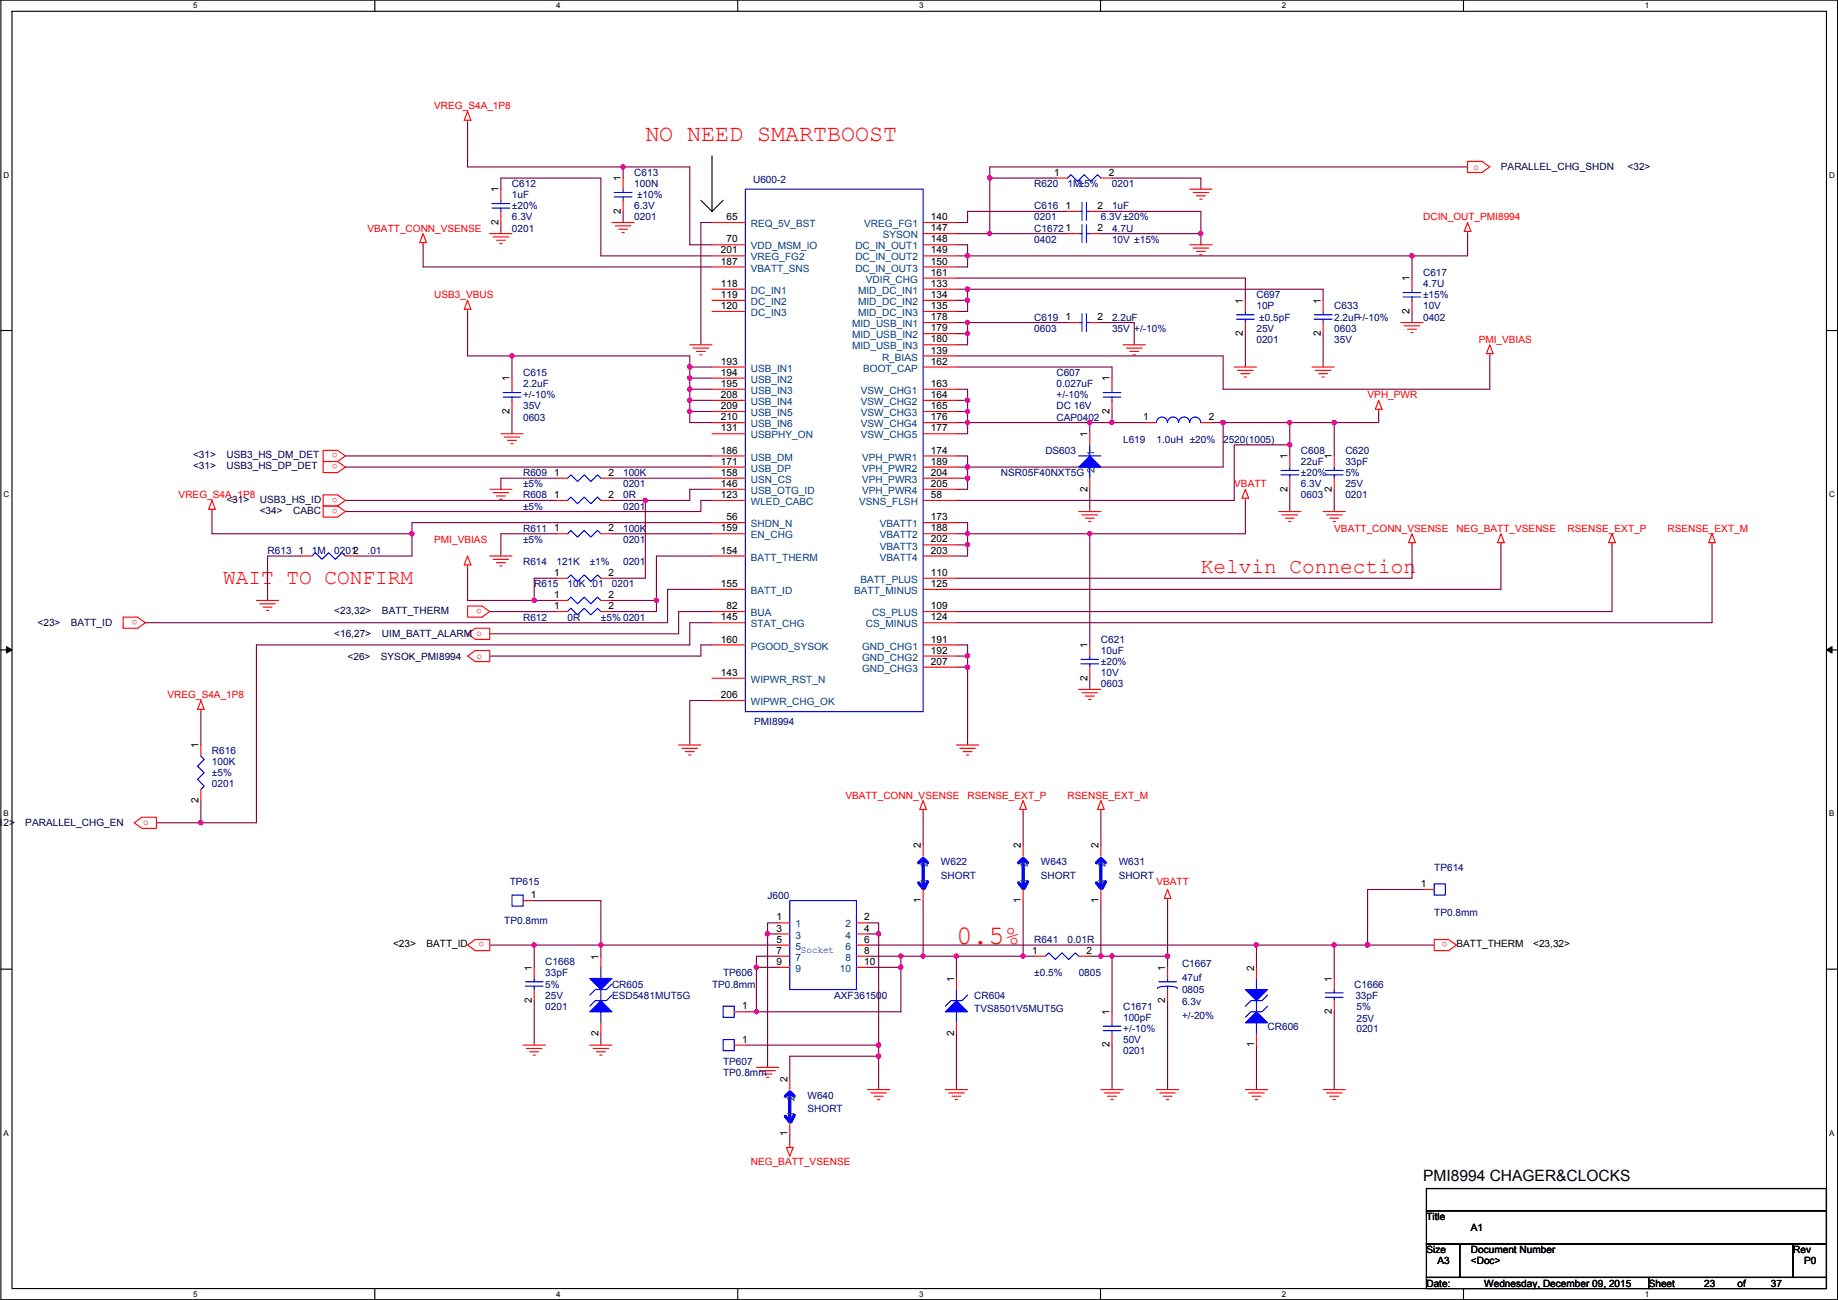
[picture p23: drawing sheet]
<svg xmlns="http://www.w3.org/2000/svg" width="420mm" height="297mm" viewBox="0 0 420 297" stroke-linecap="round" stroke-linejoin="round" font-family="sans-serif">
<defs><g id="words">
<text font-size="6.1" fill="#f00" x="218.6" y="215.7">0.5%</text>
<text font-size="5.3" fill="#f00" x="147.5" y="32.3">NO NEED SMARTBOOST</text>
<g font-size="4.8" fill="#f00">
<text x="274.5" y="130.9">Kelvin Connection</text>
<text x="51" y="133.4">WAIT TO CONFIRM</text>
</g>
<text font-size="3.6" x="325.3" y="269.9">PMI8994 CHAGER&amp;CLOCKS</text>
<g font-size="2.3" fill="#f00">
<text x="99.3" y="25">VREG_S4A_1P8</text>
<text x="336.8" y="38.7">o</text>
<text x="84" y="52.9">VBATT_CONN_VSENSE</text>
<text x="325.3" y="50.4">DCIN_OUT_PMI8994</text>
<text x="99.3" y="68.2">USB3_VBUS</text>
<text x="338" y="78.3">PMI_VBIAS</text>
<text x="312.6" y="91">VPH_PWR</text>
<text x="77.2" y="106.1" transform="rotate(180 77.2 106.1)">o</text>
<text x="77.2" y="103.5" transform="rotate(180 77.2 103.5)">o</text>
<text x="40.8" y="113.9">VREG_S4A_1P8</text>
<text x="77.2" y="113.7" transform="rotate(180 77.2 113.7)">o</text>
<text x="282.1" y="111.3">VBATT</text>
<text x="77.2" y="116.2" transform="rotate(180 77.2 116.2)">o</text>
<text x="99.3" y="124">PMI_VBIAS</text>
<text x="305" y="121.5">VBATT_CONN_VSENSE</text>
<text x="332.9" y="121.5">NEG_BATT_VSENSE</text>
<text x="358.3" y="121.5">RSENSE_EXT_P</text>
<text x="381.2" y="121.5">RSENSE_EXT_M</text>
<text x="31.4" y="141.6" transform="rotate(180 31.4 141.6)">o</text>
<text x="110.2" y="139.1" transform="rotate(180 110.2 139.1)">o</text>
<text x="108.9" y="150.5">o</text>
<text x="38.3" y="159.6">VREG_S4A_1P8</text>
<text x="193.2" y="182.5">VBATT_CONN_VSENSE</text>
<text x="221.2" y="182.5">RSENSE_EXT_P</text>
<text x="244" y="182.5">RSENSE_EXT_M</text>
<text x="32.7" y="188.6">o</text>
<text x="264.4" y="202.3">VBATT</text>
<text x="110.7" y="215.3" transform="rotate(180 110.7 215.3)">o</text>
<text x="330.9" y="215.3" transform="rotate(180 330.9 215.3)">o</text>
<text x="171.7" y="266.3">NEG_BATT_VSENSE</text>
</g>
<g font-size="2.3">
<text x="141.9" y="41.4" transform="rotate(-90 141.9 41.4)">1</text>
<text x="241" y="40.1">1</text>
<text x="253.4" y="40.1">2</text>
<text x="114" y="44" transform="rotate(-90 114 44)">1</text>
<text x="243.5" y="47.8">1</text>
<text x="250.9" y="47.8">2</text>
<text x="114" y="51.4" transform="rotate(-90 114 51.4)">2</text>
<text x="141.9" y="48.8" transform="rotate(-90 141.9 48.8)">2</text>
<text x="166.1" y="50.3">65</text>
<text x="212.8" y="50.3">140</text>
<text x="212.8" y="52.8">147</text>
<text x="250.9" y="52.8">2</text>
<text x="164.8" y="57.9">201</text>
<text x="166.1" y="55.4">70</text>
<text x="212.8" y="55.4">148</text>
<text x="212.8" y="57.9">149</text>
<text x="164.8" y="60.5">187</text>
<text x="164.8" y="65.5">118</text>
<text x="212.8" y="60.5">150</text>
<text x="212.8" y="63">161</text>
<text x="212.8" y="65.5">133</text>
<text x="322.2" y="64.3" transform="rotate(-90 322.2 64.3)">1</text>
<text x="164.8" y="68.1">119</text>
<text x="164.8" y="70.6">120</text>
<text x="212.8" y="68.1">134</text>
<text x="212.8" y="70.6">135</text>
<text x="284.1" y="69.4" transform="rotate(-90 284.1 69.4)">1</text>
<text x="301.9" y="69.4" transform="rotate(-90 301.9 69.4)">1</text>
<text x="322.2" y="71.7" transform="rotate(-90 322.2 71.7)">2</text>
<text x="212.8" y="73.2">178</text>
<text x="212.8" y="75.7">179</text>
<text x="243.5" y="73.2">1</text>
<text x="250.9" y="73.2">2</text>
<text x="284.1" y="76.8" transform="rotate(-90 284.1 76.8)">2</text>
<text x="301.9" y="76.8" transform="rotate(-90 301.9 76.8)">2</text>
<text x="164.8" y="83.3">193</text>
<text x="212.8" y="78.2">180</text>
<text x="212.8" y="80.8">139</text>
<text x="212.8" y="83.3">162</text>
<text x="116.5" y="87.2" transform="rotate(-90 116.5 87.2)">1</text>
<text x="164.8" y="85.9">194</text>
<text x="164.8" y="88.4">195</text>
<text x="212.8" y="88.4">163</text>
<text x="253.7" y="87.2" transform="rotate(-90 253.7 87.2)">1</text>
<text x="116.5" y="94.5" transform="rotate(-90 116.5 94.5)">2</text>
<text x="164.8" y="90.9">208</text>
<text x="164.8" y="93.5">209</text>
<text x="212.8" y="90.9">164</text>
<text x="212.8" y="93.5">165</text>
<text x="253.7" y="94.5" transform="rotate(-90 253.7 94.5)">2</text>
<text x="164.8" y="96">210</text>
<text x="164.8" y="98.6">131</text>
<text x="212.8" y="96">176</text>
<text x="212.8" y="98.6">177</text>
<text x="248.6" y="99.9" transform="rotate(-90 248.6 99.9)">1</text>
<text x="261.3" y="96">1</text>
<text x="276.3" y="96">2</text>
<text x="164.8" y="103.6">186</text>
<text x="164.8" y="106.2">171</text>
<text x="212.8" y="103.6">174</text>
<text x="212.8" y="106.2">189</text>
<text x="294.3" y="104.9" transform="rotate(-90 294.3 104.9)">1</text>
<text x="304.5" y="104.9" transform="rotate(-90 304.5 104.9)">1</text>
<text x="126.7" y="113.8">1</text>
<text x="126.7" y="108.7">1</text>
<text x="139.1" y="113.8">2</text>
<text x="139.1" y="108.7">2</text>
<text x="164.8" y="108.7">158</text>
<text x="164.8" y="111.3">146</text>
<text x="164.8" y="113.8">123</text>
<text x="212.8" y="108.7">204</text>
<text x="212.8" y="111.3">205</text>
<text x="212.8" y="113.8">58</text>
<text x="248.6" y="112.3" transform="rotate(-90 248.6 112.3)">2</text>
<text x="294.3" y="112.3" transform="rotate(-90 294.3 112.3)">2</text>
<text x="304.5" y="112.3" transform="rotate(-90 304.5 112.3)">2</text>
<text x="166.1" y="118.9">56</text>
<text x="212.8" y="118.9">173</text>
<text x="126.7" y="121.4">1</text>
<text x="139.1" y="121.4">2</text>
<text x="164.8" y="121.4">159</text>
<text x="212.8" y="121.4">188</text>
<text x="212.8" y="124">202</text>
<text x="68.3" y="126.5">1</text>
<text x="126.7" y="131.6">1</text>
<text x="139.1" y="131.6">2</text>
<text x="164.8" y="126.5">154</text>
<text x="212.8" y="126.5">203</text>
<text x="212.8" y="131.6">110</text>
<text x="126.7" y="136.7">1</text>
<text x="139.1" y="136.7">2</text>
<text x="164.8" y="134.1">155</text>
<text x="212.8" y="134.1">125</text>
<text x="126.7" y="139.2">1</text>
<text x="139.1" y="139.2">2</text>
<text x="164.8" y="141.7">145</text>
<text x="166.1" y="139.2">82</text>
<text x="212.8" y="139.2">109</text>
<text x="212.8" y="141.7">124</text>
<text x="164.8" y="146.8">160</text>
<text x="212.8" y="146.8">191</text>
<text x="212.8" y="149.4">192</text>
<text x="248.6" y="148.1" transform="rotate(-90 248.6 148.1)">1</text>
<text x="164.8" y="154.4">143</text>
<text x="212.8" y="151.9">207</text>
<text x="248.6" y="155.5" transform="rotate(-90 248.6 155.5)">2</text>
<text x="164.8" y="159.5">206</text>
<text x="45.4" y="171" transform="rotate(-90 45.4 171)">1</text>
<text x="45.4" y="183.4" transform="rotate(-90 45.4 183.4)">2</text>
<text x="210.5" y="193.8" transform="rotate(-90 210.5 193.8)">2</text>
<text x="233.3" y="193.8" transform="rotate(-90 233.3 193.8)">2</text>
<text x="251.1" y="193.8" transform="rotate(-90 251.1 193.8)">2</text>
<text x="324.8" y="202.7">1</text>
<text x="121.4" y="205.2">1</text>
<text x="210.5" y="206.3" transform="rotate(-90 210.5 206.3)">1</text>
<text x="233.3" y="206.3" transform="rotate(-90 233.3 206.3)">1</text>
<text x="251.1" y="206.3" transform="rotate(-90 251.1 206.3)">1</text>
<text x="177.5" y="210.3">1</text>
<text x="177.5" y="212.9">3</text>
<text x="177.5" y="215.4">5</text>
<text x="197.6" y="210.3">2</text>
<text x="197.6" y="212.9">4</text>
<text x="197.6" y="215.4">6</text>
<text x="89.9" y="216.5">&lt;23&gt;</text>
<text x="97.5" y="216.5">BATT_ID</text>
<text x="121.6" y="221.8" transform="rotate(-90 121.6 221.8)">1</text>
<text x="136.8" y="219.2" transform="rotate(-90 136.8 219.2)">1</text>
<text x="177.5" y="217.9">7</text>
<text x="177.5" y="220.5">9</text>
<text x="197.6" y="217.9">8</text>
<text x="197.6" y="220.5">10</text>
<text x="235.9" y="217.9">1</text>
<text x="248.4" y="217.9">2</text>
<text x="266.4" y="221.8" transform="rotate(-90 266.4 221.8)">1</text>
<text x="286.7" y="221.8" transform="rotate(-90 286.7 221.8)">2</text>
<text x="332.9" y="216.5">BATT_THERM</text>
<text x="350.5" y="216.5">&lt;23,32&gt;</text>
<text x="218.1" y="224.3" transform="rotate(-90 218.1 224.3)">1</text>
<text x="304.5" y="224.3" transform="rotate(-90 304.5 224.3)">1</text>
<text x="121.6" y="229.2" transform="rotate(-90 121.6 229.2)">2</text>
<text x="169.6" y="230.6">1</text>
<text x="253.7" y="231.9" transform="rotate(-90 253.7 231.9)">1</text>
<text x="266.4" y="229.2" transform="rotate(-90 266.4 229.2)">2</text>
<text x="304.5" y="231.7" transform="rotate(-90 304.5 231.7)">2</text>
<text x="136.8" y="236.8" transform="rotate(-90 136.8 236.8)">2</text>
<text x="169.6" y="238.3">1</text>
<text x="218.1" y="236.8" transform="rotate(-90 218.1 236.8)">2</text>
<text x="253.7" y="239.3" transform="rotate(-90 253.7 239.3)">2</text>
<text x="286.7" y="239.3" transform="rotate(-90 286.7 239.3)">1</text>
<text x="180" y="247.2" transform="rotate(-90 180 247.2)">2</text>
<text x="180" y="259.6" transform="rotate(-90 180 259.6)">1</text>
<text x="326.1" y="278.7">Title</text>
<text x="336.2" y="281.3">A1</text>
<text x="326.1" y="286.3">Size</text>
<text x="336.2" y="286.3">Document Number</text>
<text x="409.9" y="286.3">Rev</text>
<text x="326.1" y="294">Date:</text>
<text x="328.6" y="288.9">A3</text>
<text x="336.2" y="288.9">&lt;Doc&gt;</text>
<text x="339.3" y="294">Wednesday, December 09, 2015</text>
<text x="376.9" y="294">Sheet</text>
<text x="389.6" y="294">23</text>
<text x="397.2" y="294">of</text>
<text x="404.8" y="294">37</text>
<text x="412.4" y="288.9">P0</text>
</g>
<g font-size="2.3" fill="#000080">
<text x="145" y="40.2">C613</text>
<text x="172.2" y="41.7">U600-2</text>
<text x="117" y="42.8">C612</text>
<text x="117" y="45.3">1uF</text>
<text x="117" y="47.8">±20%</text>
<text x="145" y="42.8">100N</text>
<text x="145" y="47.8">6.3V</text>
<text x="145.6" y="45.3">±10%</text>
<text x="236.4" y="47.8">C616</text>
<text x="236.4" y="42.8">R620</text>
<text x="244" y="42.8">1M±5%</text>
<text x="254.2" y="42.8">0201</text>
<text x="254.2" y="47.8">1uF</text>
<text x="117" y="52.9">0201</text>
<text x="117" y="50.4">6.3V</text>
<text x="145" y="50.4">0201</text>
<text x="236.4" y="52.9">C16721</text>
<text x="236.4" y="50.4">0201</text>
<text x="251.7" y="50.4">6.3V±20%</text>
<text x="254.2" y="52.9">4.7U</text>
<text x="236.4" y="55.5">0402</text>
<text x="254.2" y="55.5">10V ±15%</text>
<text x="325.3" y="63.1">C617</text>
<text x="325.3" y="65.6">4.7U</text>
<text x="287.2" y="68.2">C697</text>
<text x="287.2" y="70.7">10P</text>
<text x="305" y="70.7">C633</text>
<text x="325.3" y="70.7">10V</text>
<text x="325.3" y="68.2">±15%</text>
<text x="236.4" y="73.2">C619</text>
<text x="236.4" y="75.8">0603</text>
<text x="254.2" y="73.2">2.2uF</text>
<text x="254.2" y="75.8">35V +/-10%</text>
<text x="287.2" y="75.8">25V</text>
<text x="287.9" y="73.2">±0.5pF</text>
<text x="305" y="73.2">2.2uF+/-10%</text>
<text x="305" y="75.8">0603</text>
<text x="325.3" y="73.2">0402</text>
<text x="287.2" y="78.3">0201</text>
<text x="305" y="78.3">35V</text>
<text x="119.6" y="85.9">C615</text>
<text x="119.6" y="88.5">2.2uF</text>
<text x="241.5" y="85.9">C607</text>
<text x="241.5" y="88.5">0.027uF</text>
<text x="119.6" y="93.6">35V</text>
<text x="119.6" y="91">+/-10%</text>
<text x="241.5" y="93.6">DC 16V</text>
<text x="241.5" y="91">+/-10%</text>
<text x="119.6" y="96.1">0603</text>
<text x="241.5" y="96.1">CAP0402</text>
<text x="256.7" y="101.2">L619</text>
<text x="264.4" y="101.2">1.0uH ±20%</text>
<text x="279.6" y="101.2">2520(1005)</text>
<text x="239" y="103.7">DS603</text>
<text x="297.4" y="103.7">C608</text>
<text x="297.4" y="106.3">22uF</text>
<text x="307.5" y="103.7">C620</text>
<text x="307.5" y="106.3">33pF</text>
<text x="119.6" y="113.9">R608</text>
<text x="119.6" y="108.8">R609</text>
<text x="119.6" y="111.3">±5%</text>
<text x="142.4" y="113.9">0R</text>
<text x="142.4" y="108.8">100K</text>
<text x="142.4" y="111.3">0201</text>
<text x="228.8" y="108.8">NSR05F40NXT5G</text>
<text x="297.4" y="113.9">0603</text>
<text x="297.4" y="111.3">6.3V</text>
<text x="297.4" y="108.8">±20%</text>
<text x="307.5" y="113.9">0201</text>
<text x="307.5" y="111.3">25V</text>
<text x="307.5" y="108.8">5%</text>
<text x="119.6" y="116.4">±5%</text>
<text x="142.4" y="116.4">0201</text>
<text x="119.6" y="121.5">R611</text>
<text x="119.6" y="124">±5%</text>
<text x="142.4" y="121.5">100K</text>
<text x="142.4" y="124">0201</text>
<text x="61.2" y="126.6">R613</text>
<text x="71.3" y="126.6">1M</text>
<text x="76.4" y="126.6">02012</text>
<text x="84" y="126.6">.01</text>
<text x="119.6" y="129.1">R614</text>
<text x="127.2" y="129.1">121K</text>
<text x="134.8" y="129.1">±1%</text>
<text x="142.4" y="129.1">0201</text>
<text x="122.1" y="134.2">R615</text>
<text x="129.7" y="134.2">10K .01</text>
<text x="139.9" y="134.2">0201</text>
<text x="119.6" y="141.8">R612</text>
<text x="129.7" y="141.8">0R</text>
<text x="137.4" y="141.8">±5% 0201</text>
<text x="251.7" y="146.9">C621</text>
<text x="251.7" y="149.4">10uF</text>
<text x="251.7" y="154.5">10V</text>
<text x="251.7" y="152">±20%</text>
<text x="251.7" y="157.1">0603</text>
<text x="172.4" y="165.7">PMI8994</text>
<text x="48.5" y="172.3">R616</text>
<text x="48.5" y="174.8">100K</text>
<text x="48.5" y="177.4">±5%</text>
<text x="48.5" y="179.9">0201</text>
<text x="215.1" y="197.7">W622</text>
<text x="237.9" y="197.7">W643</text>
<text x="255.7" y="197.7">W631</text>
<text x="116.5" y="202.3">TP615</text>
<text x="215.1" y="200.7">SHORT</text>
<text x="237.9" y="200.7">SHORT</text>
<text x="255.7" y="200.7">SHORT</text>
<text x="327.9" y="199">TP614</text>
<text x="175.5" y="205.3">J600</text>
<text x="327.9" y="209.4">TP0.8mm</text>
<text x="115.3" y="211.2">TP0.8mm</text>
<text x="236.4" y="215.5">R641</text>
<text x="244" y="215.5">0.01R</text>
<text x="124.7" y="220.6">C1668</text>
<text x="270.2" y="221.1">C1667</text>
<text x="124.7" y="223.1">33pF</text>
<text x="124.7" y="225.6">5%</text>
<text x="139.9" y="225.6">CR605</text>
<text x="162.8" y="225.6">TP0.8mm</text>
<text x="165.3" y="223.1">TP606</text>
<text x="236.4" y="223.1">±0.5%</text>
<text x="246.6" y="223.1">0805</text>
<text x="270.2" y="224.1">47uf</text>
<text x="270.2" y="226.9">0805</text>
<text x="309.6" y="225.6">C1666</text>
<text x="124.7" y="230.7">0201</text>
<text x="124.7" y="228.2">25V</text>
<text x="139.9" y="228.2">ESD5481MUT5G</text>
<text x="190.7" y="228.2">AXF361500</text>
<text x="222.7" y="228.2">CR604</text>
<text x="222.7" y="231.2">TVS8501V5MUT5G</text>
<text x="256.7" y="230.7">C1671</text>
<text x="256.7" y="233.3">100pF</text>
<text x="270.2" y="229.7">6.3v</text>
<text x="270.2" y="232.7">+/-20%</text>
<text x="309.8" y="228.2">33pF</text>
<text x="310.1" y="233.5">25V</text>
<text x="310.1" y="230.7">5%</text>
<text x="256.7" y="238.3">50V</text>
<text x="256.7" y="235.8">+/-10%</text>
<text x="289.8" y="235.3">CR606</text>
<text x="310.1" y="235.8">0201</text>
<text x="165.3" y="243.4">TP607</text>
<text x="165.3" y="246">TP0.8mm</text>
<text x="256.7" y="240.9">0201</text>
<text x="184.6" y="251">W640</text>
<text x="184.6" y="254.1">SHORT</text>
</g>
<g font-size="2.3" fill="#000040">
<text x="343.1" y="38.9">PARALLEL_CHG_SHDN</text>
<text x="372.1" y="38.9">&lt;32&gt;</text>
<text x="44.1" y="107.3">&lt;31&gt;</text>
<text x="44.1" y="104.7">&lt;31&gt;</text>
<text x="51.8" y="107.3">USB3_HS_DP_DET</text>
<text x="51.8" y="104.7">USB3_HS_DM_DET</text>
<text x="51.8" y="114.9">&lt;31&gt;</text>
<text x="59.4" y="117.4">&lt;34&gt;</text>
<text x="59.4" y="114.9">USB3_HS_ID</text>
<text x="67" y="117.4">CABC</text>
<text x="8.6" y="143.1">&lt;23&gt;</text>
<text x="16.2" y="143.1">BATT_ID</text>
<text x="76.4" y="140.3">&lt;23,32&gt;</text>
<text x="87.3" y="140.3">BATT_THERM</text>
<text x="76.4" y="145.6">&lt;16,27&gt;</text>
<text x="87.3" y="145.6">UIM_BATT_ALARM o</text>
<text x="79.4" y="150.7">&lt;26&gt;</text>
<text x="87.1" y="150.7">SYSOK_PMI8994</text>
<text x="-.5" y="188.8">32&gt;</text>
<text x="5.8" y="188.8">PARALLEL_CHG_EN</text>
</g>
<g font-size="2.3" fill="#004080">
<text x="171.7" y="51.9">REQ_5V_BST</text>
<text x="197.6" y="51.9">VREG_FG1</text>
<text x="171.7" y="57">VDD_MSM_IO</text>
<text x="171.7" y="59.5">VREG_FG2</text>
<text x="195.5" y="57">DC_IN_OUT1</text>
<text x="195.5" y="59.5">DC_IN_OUT2</text>
<text x="201.8" y="54.4">SYSON</text>
<text x="171.7" y="62.1">VBATT_SNS</text>
<text x="195.5" y="62.1">DC_IN_OUT3</text>
<text x="197.9" y="64.6">VDIR_CHG</text>
<text x="171.7" y="67.1">DC_IN1</text>
<text x="171.7" y="69.7">DC_IN2</text>
<text x="196.2" y="67.1">MID_DC_IN1</text>
<text x="196.2" y="69.7">MID_DC_IN2</text>
<text x="171.7" y="72.2">DC_IN3</text>
<text x="194.8" y="74.8">MID_USB_IN1</text>
<text x="194.8" y="77.3">MID_USB_IN2</text>
<text x="196.2" y="72.2">MID_DC_IN3</text>
<text x="194.8" y="79.8">MID_USB_IN3</text>
<text x="201.6" y="82.4">R_BIAS</text>
<text x="171.7" y="84.9">USB_IN1</text>
<text x="171.7" y="87.5">USB_IN2</text>
<text x="197.3" y="84.9">BOOT_CAP</text>
<text x="171.7" y="90">USB_IN3</text>
<text x="171.7" y="92.5">USB_IN4</text>
<text x="171.7" y="95.1">USB_IN5</text>
<text x="196.8" y="90">VSW_CHG1</text>
<text x="196.8" y="92.5">VSW_CHG2</text>
<text x="196.8" y="95.1">VSW_CHG3</text>
<text x="171.7" y="97.6">USB_IN6</text>
<text x="171.7" y="100.2">USBPHY_ON</text>
<text x="196.8" y="97.6">VSW_CHG4</text>
<text x="196.8" y="100.2">VSW_CHG5</text>
<text x="171.7" y="105.2">USB_DM</text>
<text x="171.7" y="107.8">USB_DP</text>
<text x="197.1" y="105.2">VPH_PWR1</text>
<text x="197.1" y="107.8">VPH_PWR2</text>
<text x="250.2" y="108" transform="rotate(-90 250.2 108)">2</text>
<text x="250.2" y="104.2" transform="rotate(-90 250.2 104.2)">1</text>
<text x="171.7" y="110.3">USN_CS</text>
<text x="171.7" y="112.9">USB_OTG_ID</text>
<text x="197.1" y="110.3">VPH_PWR3</text>
<text x="197.1" y="112.9">VPH_PWR4</text>
<text x="171.7" y="115.4">WLED_CABC</text>
<text x="196.4" y="115.4">VSNS_FLSH</text>
<text x="171.7" y="120.5">SHDN_N</text>
<text x="171.7" y="123">EN_CHG</text>
<text x="201.1" y="120.5">VBATT1</text>
<text x="201.1" y="123">VBATT2</text>
<text x="201.1" y="125.6">VBATT3</text>
<text x="171.7" y="128.1">BATT_THERM</text>
<text x="201.1" y="128.1">VBATT4</text>
<text x="171.7" y="135.7">BATT_ID</text>
<text x="195.3" y="135.7">BATT_MINUS</text>
<text x="196.7" y="133.2">BATT_PLUS</text>
<text x="171.7" y="140.8">BUA</text>
<text x="171.7" y="143.3">STAT_CHG</text>
<text x="197.9" y="143.3">CS_MINUS</text>
<text x="199.3" y="140.8">CS_PLUS</text>
<text x="171.7" y="148.4">PGOOD_SYSOK</text>
<text x="197.1" y="148.4">GND_CHG1</text>
<text x="197.1" y="151">GND_CHG2</text>
<text x="197.1" y="153.5">GND_CHG3</text>
<text x="171.7" y="156">WIPWR_RST_N</text>
<text x="171.7" y="161.1">WIPWR_CHG_OK</text>
<text x="212.1" y="202" transform="rotate(-90 212.1 202)">1</text>
<text x="212.1" y="198.2" transform="rotate(-90 212.1 198.2)">2</text>
<text x="234.9" y="202" transform="rotate(-90 234.9 202)">1</text>
<text x="234.9" y="198.2" transform="rotate(-90 234.9 198.2)">2</text>
<text x="252.7" y="202" transform="rotate(-90 252.7 202)">1</text>
<text x="252.7" y="198.2" transform="rotate(-90 252.7 198.2)">2</text>
<text x="181.8" y="211.9">1</text>
<text x="181.8" y="214.5">3</text>
<text x="193.2" y="211.9">2</text>
<text x="193.2" y="214.5">4</text>
<text x="181.8" y="217">5</text>
<text x="181.8" y="219.5">7</text>
<text x="193.2" y="217">6</text>
<text x="193.2" y="219.5">8</text>
<text x="181.8" y="222.1">9</text>
<text x="192" y="222.1">10</text>
<text x="181.6" y="251.5" transform="rotate(-90 181.6 251.5)">2</text>
<text x="181.6" y="255.3" transform="rotate(-90 181.6 255.3)">1</text>
</g>
<text font-size="2.3" fill="#00f" x="183.1" y="217.8">Socket</text>
<g font-size="1.8">
<text x="44.2" y="1.9">5</text>
<text x="127.1" y="1.9">4</text>
<text x="210.1" y="1.9">3</text>
<text x="293" y="1.9">2</text>
<text x="376" y="1.9">1</text>
<text x=".8" y="40.6">D</text>
<text x="418.2" y="40.6">D</text>
<text x=".8" y="113.6">C</text>
<text x="418.2" y="113.6">C</text>
<text x=".8" y="186.6">B</text>
<text x="418.2" y="186.6">B</text>
<text x=".8" y="259.5">A</text>
<text x="418.2" y="259.5">A</text>
<text x="44.2" y="296.3">5</text>
<text x="127.1" y="296.3">4</text>
<text x="210.1" y="296.3">3</text>
<text x="293" y="296.3">2</text>
<text x="376" y="296.3">1</text>
</g>
</g></defs>
<path d="M.2 0h419.9v297h-419.9zM2.7 2.6h414.8v291.8h-414.8z" fill="none" stroke="#000" stroke-width=".25"/>
<g fill="#fff">
<path d="M44.2 .3h1v2h-1z"/>
<path d="M44.2 294.7h1v2h-1z"/>
</g>
<path d="M85.7 0v2.6M85.7 294.4v2.6" fill="none" stroke="#000" stroke-width=".25"/>
<g fill="#fff">
<path d="M127.1 .3h1v2h-1z"/>
<path d="M127.1 294.7h1v2h-1z"/>
</g>
<path d="M168.6 0v2.6M168.6 294.4v2.6" fill="none" stroke="#000" stroke-width=".25"/>
<g fill="#fff">
<path d="M210.1 .3h1v2h-1z"/>
<path d="M210.1 294.7h1v2h-1z"/>
</g>
<path d="M251.6 0v2.6M251.6 294.4v2.6" fill="none" stroke="#000" stroke-width=".25"/>
<g fill="#fff">
<path d="M293 .3h1v2h-1z"/>
<path d="M293 294.7h1v2h-1z"/>
</g>
<path d="M334.5 0v2.6M334.5 294.4v2.6" fill="none" stroke="#000" stroke-width=".25"/>
<g fill="#fff">
<path d="M376 .3h1v2h-1z"/>
<path d="M376 294.7h1v2h-1z"/>
<path d="M.8 39h1.3v2h-1.3z"/>
<path d="M418.2 39h1.2v2h-1.2z"/>
<path d="M.8 112h1.3v2h-1.3z"/>
<path d="M418.2 112h1.2v2h-1.2z"/>
</g>
<path d="M.2 75.5h2.5M417.5 75.5h2.6" fill="none" stroke="#000" stroke-width=".25"/>
<g fill="#fff">
<path d="M.8 185h1.2v1.9h-1.2z"/>
<path d="M418.2 185h1.1v1.9h-1.1z"/>
</g>
<path d="M.2 148.5h2.5M417.5 148.5h2.6" fill="none" stroke="#000" stroke-width=".25"/>
<path d="M1.5 147.7l1.2 .8-1.2 .7zM417.5 148.5l1.3-.8v1.5z" fill="#000"/>
<path d="M1.5 147.7l1.2 .8-1.2 .7zM417.5 148.5l1.3-.8v1.5z" fill="none" stroke="#000" stroke-width=".23"/>
<g fill="#fff">
<path d="M.8 257.9h1.2v2h-1.2z"/>
<path d="M418.2 257.9h1.1v2h-1.1z"/>
</g>
<path d="M162.8 35.6v12.7l2.5-2.5M160.2 45.8l2.6 2.5M.2 221.4h2.5M417.5 221.4h2.6" fill="none" stroke="#000" stroke-width=".25"/>
<path d="M106.9 38.1h35.5" fill="none" stroke="#800040" stroke-width=".25"/>
<circle cx="142.4" cy="38.1" r=".49" fill="#f0f"/>
<circle cx="142.4" cy="38.1" r=".49" fill="none" stroke="#f0f" stroke-width=".25"/>
<path d="M106.9 28v10.1M142.4 38.1h15.3v17.8h5.1M114.5 43.2v-2.5h22.9v17.8M114.5 50.8v2.6M142.4 48.3v2.5M157.7 81.3v2.6M157.7 86.4h5.1" fill="none" stroke="#800040" stroke-width=".25"/>
<circle cx="157.7" cy="86.4" r=".49" fill="#f0f"/>
<circle cx="157.7" cy="86.4" r=".49" fill="none" stroke="#f0f" stroke-width=".25"/>
<path d="M157.7 86.4v2.5h5.1" fill="none" stroke="#800040" stroke-width=".25"/>
<circle cx="157.7" cy="88.9" r=".49" fill="#f0f"/>
<circle cx="157.7" cy="88.9" r=".49" fill="none" stroke="#f0f" stroke-width=".25"/>
<path d="M157.7 88.9v2.6h5.1" fill="none" stroke="#800040" stroke-width=".25"/>
<circle cx="157.7" cy="91.5" r=".49" fill="#f0f"/>
<circle cx="157.7" cy="91.5" r=".49" fill="none" stroke="#f0f" stroke-width=".25"/>
<path d="M157.7 91.5v2.5h5.1" fill="none" stroke="#800040" stroke-width=".25"/>
<circle cx="157.7" cy="94" r=".49" fill="#f0f"/>
<circle cx="157.7" cy="94" r=".49" fill="none" stroke="#f0f" stroke-width=".25"/>
<path d="M106.9 81.3h10.1M157.7 94v2.6h5.1" fill="none" stroke="#800040" stroke-width=".25"/>
<circle cx="117" cy="81.3" r=".49" fill="#f0f"/>
<circle cx="117" cy="81.3" r=".49" fill="none" stroke="#f0f" stroke-width=".25"/>
<path d="M78.9 106.7h83.9M78.9 114.3h48.3M139.9 114.3h7.6M162.8 111.8h-5.1v2.5" fill="none" stroke="#800040" stroke-width=".25"/>
<circle cx="147.5" cy="114.3" r=".49" fill="#f0f"/>
<circle cx="147.5" cy="114.3" r=".49" fill="none" stroke="#f0f" stroke-width=".25"/>
<path d="M127.2 109.3h-12.7v2.5M139.9 109.3h22.9M162.8 114.3h-2.6v2.6h-81.3M48.5 122h45.7" fill="none" stroke="#800040" stroke-width=".25"/>
<circle cx="94.2" cy="121.9" r=".49" fill="#f0f"/>
<circle cx="94.2" cy="121.9" r=".49" fill="none" stroke="#f0f" stroke-width=".25"/>
<path d="M94.2 119.4h68.6M157.7 114.3h-10.2v17.8h-7.6M68.8 127h-7.6v10.2M94.2 122v5h-12.7M127.2 122h-12.7v5M139.9 122h22.9M162.8 127h-12.7v10.2" fill="none" stroke="#800040" stroke-width=".25"/>
<circle cx="150" cy="137.2" r=".49" fill="#f0f"/>
<circle cx="150" cy="137.2" r=".49" fill="none" stroke="#f0f" stroke-width=".25"/>
<path d="M106.9 137.2h15.2M139.9 137.2h10.2" fill="none" stroke="#800040" stroke-width=".25"/>
<circle cx="122.1" cy="137.2" r=".49" fill="#f0f"/>
<circle cx="122.1" cy="137.2" r=".49" fill="none" stroke="#f0f" stroke-width=".25"/>
<g fill="none" stroke="#800040" stroke-width=".25">
<path d="M218.6 53.4h7.7M221.2 48.3h22.8M226.3 53.4h17.7M241.5 40.7h-15.2v12.7M251.7 48.3h22.8v7.6M127.2 132.1h-5.1v5.1h5.1M150.1 137.2v2.5M162.8 134.7h-10.2v7.6h-119.4M162.8 139.7h-7.7v5.1h-43.1M162.8 142.3h-5.1v5.1M162.8 147.4h-2.6v2.5h-48.2M45.9 162.6v7.6"/>
<path d="M45.9 182.9v5.1h-10.1"/>
</g>
<circle cx="226.2" cy="53.4" r=".49" fill="#f0f"/>
<circle cx="226.2" cy="53.4" r=".49" fill="none" stroke="#f0f" stroke-width=".25"/>
<path d="M335.5 38.1h-109.2v2.6M254.2 40.7h20.3v2.5" fill="none" stroke="#800040" stroke-width=".25"/>
<circle cx="226.2" cy="40.7" r=".49" fill="#f0f"/>
<circle cx="226.2" cy="40.7" r=".49" fill="none" stroke="#f0f" stroke-width=".25"/>
<path d="M218.6 55.9h2.6v2.6M218.6 58.5h2.6M221.2 58.5v2.5h-2.6M221.2 58.5h101.6" fill="none" stroke="#800040" stroke-width=".25"/>
<circle cx="322.8" cy="58.4" r=".49" fill="#f0f"/>
<circle cx="322.8" cy="58.4" r=".49" fill="none" stroke="#f0f" stroke-width=".25"/>
<circle cx="221.2" cy="58.4" r=".49" fill="#f0f"/>
<circle cx="221.2" cy="58.4" r=".49" fill="none" stroke="#f0f" stroke-width=".25"/>
<path d="M335.5 58.5h-12.7v5M218.6 73.7h2.6v2.5M218.6 76.2h2.6M221.2 76.2v2.6h-2.6M322.8 71.2v2.5" fill="none" stroke="#800040" stroke-width=".25"/>
<circle cx="221.2" cy="76.2" r=".49" fill="#f0f"/>
<circle cx="221.2" cy="76.2" r=".49" fill="none" stroke="#f0f" stroke-width=".25"/>
<path d="M218.6 63.5h66.1v5.1M221.2 73.7h22.8" fill="none" stroke="#800040" stroke-width=".25"/>
<circle cx="221.2" cy="73.7" r=".49" fill="#f0f"/>
<circle cx="221.2" cy="73.7" r=".49" fill="none" stroke="#f0f" stroke-width=".25"/>
<path d="M251.7 73.7h7.6v5.1M218.6 81.3h61M218.6 83.9h35.6v2.5M218.6 88.9h2.6v2.6h-2.6M218.6 99.1h2.6" fill="none" stroke="#800040" stroke-width=".25"/>
<circle cx="221.2" cy="91.5" r=".49" fill="#f0f"/>
<circle cx="221.2" cy="91.5" r=".49" fill="none" stroke="#f0f" stroke-width=".25"/>
<path d="M218.6 94h2.6M221.2 91.5v2.5M221.2 94v2.6" fill="none" stroke="#800040" stroke-width=".25"/>
<circle cx="221.2" cy="94" r=".49" fill="#f0f"/>
<circle cx="221.2" cy="94" r=".49" fill="none" stroke="#f0f" stroke-width=".25"/>
<path d="M218.6 96.6h30.5" fill="none" stroke="#800040" stroke-width=".25"/>
<circle cx="221.2" cy="96.5" r=".49" fill="#f0f"/>
<circle cx="221.2" cy="96.5" r=".49" fill="none" stroke="#f0f" stroke-width=".25"/>
<circle cx="249.1" cy="96.5" r=".49" fill="#f0f"/>
<circle cx="249.1" cy="96.5" r=".49" fill="none" stroke="#f0f" stroke-width=".25"/>
<path d="M305 96.6h-10.2v5" fill="none" stroke="#800040" stroke-width=".25"/>
<circle cx="305" cy="96.5" r=".49" fill="#f0f"/>
<circle cx="305" cy="96.5" r=".49" fill="none" stroke="#f0f" stroke-width=".25"/>
<path d="M305 96.6h10.2M218.6 104.2h2.6v2.5M218.6 106.7h2.6M221.2 106.7v2.6M294.8 111.8v5.1M305 111.8v5.1" fill="none" stroke="#800040" stroke-width=".25"/>
<circle cx="221.2" cy="109.2" r=".49" fill="#f0f"/>
<circle cx="221.2" cy="109.2" r=".49" fill="none" stroke="#f0f" stroke-width=".25"/>
<path d="M218.6 109.3h2.6v2.5h-2.6M221.2 106.7h58.4" fill="none" stroke="#800040" stroke-width=".25"/>
<circle cx="221.2" cy="106.7" r=".49" fill="#f0f"/>
<circle cx="221.2" cy="106.7" r=".49" fill="none" stroke="#f0f" stroke-width=".25"/>
<path d="M279.6 96.6h15.2" fill="none" stroke="#800040" stroke-width=".25"/>
<circle cx="294.8" cy="96.5" r=".49" fill="#f0f"/>
<circle cx="294.8" cy="96.5" r=".49" fill="none" stroke="#f0f" stroke-width=".25"/>
<circle cx="279.6" cy="96.5" r=".49" fill="#f0f"/>
<circle cx="279.6" cy="96.5" r=".49" fill="none" stroke="#f0f" stroke-width=".25"/>
<path d="M218.6 119.4h2.6v2.6M218.6 127h2.6M218.6 122h2.6M221.2 122v2.5" fill="none" stroke="#800040" stroke-width=".25"/>
<circle cx="221.2" cy="124.5" r=".49" fill="#f0f"/>
<circle cx="221.2" cy="124.5" r=".49" fill="none" stroke="#f0f" stroke-width=".25"/>
<path d="M218.6 124.5h2.6v2.5M221.2 122h27.9" fill="none" stroke="#800040" stroke-width=".25"/>
<circle cx="221.2" cy="121.9" r=".49" fill="#f0f"/>
<circle cx="221.2" cy="121.9" r=".49" fill="none" stroke="#f0f" stroke-width=".25"/>
<path d="M284.7 114.3v7.7h-35.6v25.4" fill="none" stroke="#800040" stroke-width=".25"/>
<circle cx="249.1" cy="121.9" r=".49" fill="#f0f"/>
<circle cx="249.1" cy="121.9" r=".49" fill="none" stroke="#f0f" stroke-width=".25"/>
<path d="M218.6 132.1h104.2M218.6 134.7h124.5M218.6 139.7h149.9M218.6 142.3h172.8M218.6 147.4h2.6v2.5M218.6 149.9h2.6M221.2 149.9v2.5" fill="none" stroke="#800040" stroke-width=".25"/>
<circle cx="221.2" cy="152.4" r=".49" fill="#f0f"/>
<circle cx="221.2" cy="152.4" r=".49" fill="none" stroke="#f0f" stroke-width=".25"/>
<circle cx="221.2" cy="149.9" r=".49" fill="#f0f"/>
<circle cx="221.2" cy="149.9" r=".49" fill="none" stroke="#f0f" stroke-width=".25"/>
<path d="M221.2 48.3v2.5M251.7 53.4h22.8M218.6 152.4h2.6v17.8" fill="none" stroke="#800040" stroke-width=".25"/>
<circle cx="274.5" cy="53.4" r=".49" fill="#f0f"/>
<circle cx="274.5" cy="53.4" r=".49" fill="none" stroke="#f0f" stroke-width=".25"/>
<path d="M160.2 50.8h2.6M284.7 76.2v7.7M279.6 81.3v7.6h61M48.5 116.9v5.1M94.2 119.4v2.6M157.7 147.4h-99.1v40.6h-12.7" fill="none" stroke="#800040" stroke-width=".25"/>
<circle cx="45.9" cy="188" r=".49" fill="#f0f"/>
<circle cx="45.9" cy="188" r=".49" fill="none" stroke="#f0f" stroke-width=".25"/>
<path d="M254.2 94v2.6" fill="none" stroke="#800040" stroke-width=".25"/>
<circle cx="254.2" cy="96.5" r=".49" fill="#f0f"/>
<circle cx="254.2" cy="96.5" r=".49" fill="none" stroke="#f0f" stroke-width=".25"/>
<path d="M106.9 71.2v10.1M254.2 96.6h7.6M277.1 96.6h2.5M211 218.5h7.6M170.4 231.2h2.5M170.4 238.8h30.5" fill="none" stroke="#800040" stroke-width=".25"/>
<circle cx="211" cy="218.5" r=".49" fill="#f0f"/>
<circle cx="211" cy="218.5" r=".49" fill="none" stroke="#f0f" stroke-width=".25"/>
<circle cx="218.6" cy="218.5" r=".49" fill="#f0f"/>
<circle cx="218.6" cy="218.5" r=".49" fill="none" stroke="#f0f" stroke-width=".25"/>
<path d="M218.6 218.5h15.3M254.2 218.5v12.7" fill="none" stroke="#800040" stroke-width=".25"/>
<circle cx="254.2" cy="218.5" r=".49" fill="#f0f"/>
<circle cx="254.2" cy="218.5" r=".49" fill="none" stroke="#f0f" stroke-width=".25"/>
<path d="M211 218.5h-5.1v2.5M249.1 218.5h2.6M266.9 205.8v15.2M254.2 238.8v10.2M266.9 228.6v20.4" fill="none" stroke="#800040" stroke-width=".25"/>
<circle cx="205.9" cy="218.5" r=".49" fill="#f0f"/>
<circle cx="205.9" cy="218.5" r=".49" fill="none" stroke="#f0f" stroke-width=".25"/>
<path d="M112 139.7h15.2M139.9 139.7h10.2M211 185.5v7.6M233.9 185.5v7.6M211 205.8v12.7M233.9 218.5h2.5M180.5 241.3h20.4" fill="none" stroke="#800040" stroke-width=".25"/>
<circle cx="200.8" cy="241.3" r=".49" fill="#f0f"/>
<circle cx="200.8" cy="241.3" r=".49" fill="none" stroke="#f0f" stroke-width=".25"/>
<path d="M142.4 38.1v2.6M137.4 58.5h25.4M96.7 61h66.1M157.7 83.9h5.1M78.9 104.2h83.9M218.6 218.5v5.1M218.6 236.3v12.7M180.5 241.3v5.1M200.9 241.3v7.7" fill="none" stroke="#800040" stroke-width=".25"/>
<circle cx="157.7" cy="83.8" r=".49" fill="#f0f"/>
<circle cx="157.7" cy="83.8" r=".49" fill="none" stroke="#f0f" stroke-width=".25"/>
<g fill="none" stroke="#800040" stroke-width=".25">
<path d="M160.2 50.8v28M218.6 50.8h2.6M117 94v5.1M157.7 83.9v2.5M157.7 81.3h-40.7v5.1M221.2 96.6v2.5M254.2 96.6h-5.1v2.5M279.6 96.6v10.1M305 96.6v7.6M315.2 94v2.6M340.6 81.3v7.6M218.6 114.3h63.5"/>
<path d="M249.1 111.8v5.1M106.9 129.6v7.6M251.7 205.8v12.7"/>
</g>
<circle cx="251.6" cy="218.5" r=".49" fill="#f0f"/>
<circle cx="251.6" cy="218.5" r=".49" fill="none" stroke="#f0f" stroke-width=".25"/>
<path d="M162.8 160.1h-5.1v10.1M251.7 218.5h15.2" fill="none" stroke="#800040" stroke-width=".25"/>
<circle cx="266.9" cy="218.5" r=".49" fill="#f0f"/>
<circle cx="266.9" cy="218.5" r=".49" fill="none" stroke="#f0f" stroke-width=".25"/>
<path d="M233.9 205.8v12.7" fill="none" stroke="#800040" stroke-width=".25"/>
<circle cx="233.9" cy="218.5" r=".49" fill="#f0f"/>
<circle cx="233.9" cy="218.5" r=".49" fill="none" stroke="#f0f" stroke-width=".25"/>
<path d="M178 210.9h-2.5v33" fill="none" stroke="#800040" stroke-width=".25"/>
<circle cx="175.4" cy="213.4" r=".49" fill="#f0f"/>
<circle cx="175.4" cy="213.4" r=".49" fill="none" stroke="#f0f" stroke-width=".25"/>
<path d="M198.3 210.9h2.6v30.4" fill="none" stroke="#800040" stroke-width=".25"/>
<circle cx="200.8" cy="213.4" r=".49" fill="#f0f"/>
<circle cx="200.8" cy="213.4" r=".49" fill="none" stroke="#f0f" stroke-width=".25"/>
<circle cx="200.8" cy="238.8" r=".49" fill="#f0f"/>
<circle cx="200.8" cy="238.8" r=".49" fill="none" stroke="#f0f" stroke-width=".25"/>
<path d="M112 215.9h10.1M137.4 215.9h-15.3v5.1M175.5 213.4h2.5M178 218.5h-5.1v2.5M198.3 213.4h2.6M198.3 218.5h7.6M122.1 228.6v10.2M137.4 236.3v2.5M172.9 231.2h33" fill="none" stroke="#800040" stroke-width=".25"/>
<circle cx="122.1" cy="215.9" r=".49" fill="#f0f"/>
<circle cx="122.1" cy="215.9" r=".49" fill="none" stroke="#f0f" stroke-width=".25"/>
<path d="M122.1 205.8h15.3v12.7M198.3 215.9h88.9M287.2 238.8v10.2M305 231.2v17.8" fill="none" stroke="#800040" stroke-width=".25"/>
<circle cx="287.2" cy="215.9" r=".49" fill="#f0f"/>
<circle cx="287.2" cy="215.9" r=".49" fill="none" stroke="#f0f" stroke-width=".25"/>
<path d="M287.2 221v-5.1h17.8v7.7" fill="none" stroke="#800040" stroke-width=".25"/>
<circle cx="305" cy="215.9" r=".49" fill="#f0f"/>
<circle cx="305" cy="215.9" r=".49" fill="none" stroke="#f0f" stroke-width=".25"/>
<path d="M305 215.9h22.9M325.3 203.2h-12.7v12.7" fill="none" stroke="#800040" stroke-width=".25"/>
<circle cx="312.6" cy="215.9" r=".49" fill="#f0f"/>
<circle cx="312.6" cy="215.9" r=".49" fill="none" stroke="#f0f" stroke-width=".25"/>
<path d="M137.4 215.9h40.6" fill="none" stroke="#800040" stroke-width=".25"/>
<circle cx="137.3" cy="215.9" r=".49" fill="#f0f"/>
<circle cx="137.3" cy="215.9" r=".49" fill="none" stroke="#f0f" stroke-width=".25"/>
<path d="M178 221h-5.1v10.2" fill="none" stroke="#800040" stroke-width=".25"/>
<circle cx="172.9" cy="221" r=".49" fill="#f0f"/>
<circle cx="172.9" cy="221" r=".49" fill="none" stroke="#f0f" stroke-width=".25"/>
<circle cx="172.9" cy="231.2" r=".49" fill="#f0f"/>
<circle cx="172.9" cy="231.2" r=".49" fill="none" stroke="#f0f" stroke-width=".25"/>
<path d="M198.3 221h7.6v10.2" fill="none" stroke="#800040" stroke-width=".25"/>
<circle cx="205.9" cy="221" r=".49" fill="#f0f"/>
<circle cx="205.9" cy="221" r=".49" fill="none" stroke="#f0f" stroke-width=".25"/>
<path d="M96.7 55.9v5.1M294.8 101.6h-12.7v12.7M322.8 124.5v7.6M343.1 124.5v10.2M368.5 124.5v15.2M391.4 124.5v17.8M251.7 185.5v7.6M180.5 259.1v2.6" fill="none" stroke="#800040" stroke-width=".25"/>
<circle cx="294.8" cy="101.6" r=".49" fill="#f0f"/>
<circle cx="294.8" cy="101.6" r=".49" fill="none" stroke="#f0f" stroke-width=".25"/>
<path d="M218.6 66.1h2.6v2.5h-2.6M294.8 101.6v2.6M249.1 155v2.5" fill="none" stroke="#800040" stroke-width=".25"/>
<circle cx="221.2" cy="68.6" r=".49" fill="#f0f"/>
<circle cx="221.2" cy="68.6" r=".49" fill="none" stroke="#f0f" stroke-width=".25"/>
<path d="M221.2 66.1h81.3" fill="none" stroke="#800040" stroke-width=".25"/>
<circle cx="221.2" cy="66.1" r=".49" fill="#f0f"/>
<circle cx="221.2" cy="66.1" r=".49" fill="none" stroke="#f0f" stroke-width=".25"/>
<path d="M335.5 53.4v5.1M221.2 68.6v2.6h-2.6M302.5 66.1v2.5M302.5 76.2v7.7" fill="none" stroke="#800040" stroke-width=".25"/>
<g fill="none" stroke="#f00" stroke-width=".25">
<path d="M106.9 25.4l.7 2.1h-1.5zM106.9 27.5v.5M335.5 36.9h3.3l1.8 1.2-1.8 1.3h-3.3zM96.7 53.4l.8 2h-1.5zM96.7 55.4v.5M112 53.4h5M112.7 54.1h3.6M113.5 54.9h2M114.2 55.7h.6M139.9 50.8h5.1M140.7 51.6h3.5M141.4 52.4h2.1"/>
<path d="M142.2 53.1h.5M244 53.4h2.6M249.1 53.4h2.6M272 55.9h5.1M272 43.2h5.1M272.7 56.7h3.6M272.7 44h3.6M273.5 57.4h2M273.5 44.7h2M274.3 58.2h.5M274.3 45.5h.5M335.5 50.8l.7 2.1h-1.5z"/>
<path d="M335.5 52.9v.5M106.9 68.6l.7 2.1h-1.5zM106.9 70.7v.5M157.7 78.8h5.1M158.4 79.5h3.6M256.7 78.8h5.1M257.5 79.5h3.6M284.7 68.6v2.6M284.7 73.7v2.5M320.2 73.7h5.1M321 74.5h3.6M321.8 75.2h2"/>
<path d="M322.5 76h.5M340.6 78.8l.7 2h-1.5zM114.5 99.1h5.1M115.3 99.9h3.5M159.2 80.3h2M160 81.1h.5M258.3 80.3h2M259 81.1h.5M282.1 83.9h5.1M282.9 84.6h3.6M283.7 85.4h2M284.4 86.1h.5"/>
<path d="M299.9 83.9h5.1M300.7 84.6h3.5M301.4 85.4h2.1M302.2 86.1h.5M315.2 91.5l.7 2h-1.5zM315.2 93.5v.5M340.6 80.8v.5M48.5 114.3l.7 2.1h-1.5zM48.5 116.4v.5M73.9 105.5h3.3l1.7 1.2-1.7 1.3h-3.3zM73.9 113.1h3.3l1.7 1.2-1.7 1.3h-3.3zM73.9 115.6h3.3l1.7 1.3-1.7 1.3h-3.3z"/>
<path d="M73.9 102.9h3.3l1.7 1.3-1.7 1.3h-3.3zM112 111.8h5M112.7 112.6h3.6M113.5 113.3h2M114.2 114.1h.6M116 100.6h2.1M116.8 101.4h.5M246.6 116.9h5.1M247.3 117.6h3.6M248.1 118.4h2M248.9 119.2h.5M284.7 111.8l.7 2h-1.5z"/>
<path d="M284.7 113.8v.5M292.3 116.9h5.1M293.1 117.6h3.5M293.8 118.4h2.1M294.6 119.2h.5M302.5 116.9h5M303.2 117.6h3.6M304 118.4h2M304.7 119.2h.6M58.6 137.2h5.1M59.4 138h3.5M60.1 138.7h2.1"/>
<path d="M60.9 139.5h.5M106.9 127l.7 2.1h-1.5zM106.9 129.1v.5M106.9 138.5h3.3l1.8 1.2-1.8 1.3h-3.3zM112 127h5M112.7 127.8h3.6M113.5 128.6h2M114.2 129.3h.6M127.2 132.1h2.5M127.2 137.2h2.5M137.4 132.1h2.5M137.4 137.2h2.5"/>
<path d="M322.8 122l.7 2h-1.5zM322.8 124v.5M343.1 122l.8 2h-1.6zM343.1 124v.5M368.5 122l.8 2h-1.6zM368.5 124v.5M391.4 122l.7 2h-1.5zM391.4 124v.5M28.1 141h3.3l1.8 1.3-1.8 1.3h-3.3zM106.9 144.8l1.8-1.2h3.3v2.5h-3.3zM106.9 149.9l1.8-1.3h3.3v2.6h-3.3zM246.6 157.5h5.1"/>
<path d="M247.3 158.3h3.6M248.1 159h2M248.9 159.8h.5M45.9 160.1l.8 2h-1.5zM45.9 162.1v.5M155.1 170.2h5.1M155.9 171h3.6M156.7 171.7h2M157.4 172.5h.5M218.6 170.2h5.1M219.4 171h3.6M220.2 171.7h2"/>
<path d="M220.9 172.5h.5M30.7 188l1.8-1.3h3.3v2.6h-3.3zM211 182.9l.8 2.1h-1.5zM211 185v.5M233.9 182.9l.7 2.1h-1.5zM233.9 185v.5M251.7 182.9l.7 2.1h-1.5zM251.7 185v.5M251.7 193.1v2.5M106.9 215.9l1.8-1.2h3.3v2.5h-3.3zM119.6 205.8h2.5M251.7 203.2v2.6"/>
<path d="M266.9 203.2l.8 2.1h-1.6zM266.9 205.3v.5M325.3 203.2h2.6M327.9 214.7h3.3l1.7 1.2-1.7 1.3h-3.3zM119.6 238.8h5.1M120.3 239.6h3.6M134.8 238.8h5.1M135.6 239.6h3.5M167.8 238.8h2.6M305 223.6v2.5M305 228.6v2.6M121.1 240.3h2"/>
<path d="M121.9 241.1h.5M136.3 240.3h2.1M137.1 241.1h.5M172.9 243.9h5.1M173.7 244.6h3.5M174.4 245.4h2.1M175.2 246.2h.5M198.3 249h5.1M199.1 249.7h3.5M199.8 250.5h2.1M200.6 251.2h.5M216.1 249h5.1"/>
<path d="M216.9 249.7h3.5M217.6 250.5h2.1M218.4 251.2h.5M251.7 249h5M252.4 249.7h3.6M253.2 250.5h2M253.9 251.2h.6M264.4 249h5M265.1 249.7h3.6M265.9 250.5h2M266.6 251.2h.6M284.7 249h5.1"/>
<path d="M285.4 249.7h3.6M286.2 250.5h2M287 251.2h.5M302.5 249h5M303.2 249.7h3.6M304 250.5h2M304.7 251.2h.6M179.8 262.2h1.5l-.8 2zM180.5 261.7v.5"/>
</g>
<path d="M326.1 271.6h91.4v5h-91.4zM326.1 276.6h91.4v7.7h-91.4zM326.1 284.3h7.6v7.6h-7.6zM326.1 291.9h50.8v2.5h-50.8zM333.7 284.3h76.2v7.6h-76.2zM376.9 291.9h40.6v2.5h-40.6zM409.9 284.3h7.6v7.6h-7.6z" fill="none" stroke="#000" stroke-width=".25"/>
<g fill="none" stroke="#00f" stroke-width=".25">
<path d="M246.6 53.4h.7M247.3 51.4v4M248.4 51.4v4M248.4 53.4h.7M282.6 71.9h4.1M282.6 72.9h4.1M284.7 71.2v.7M284.7 72.9v.8M129.7 132.1l.8-.7 1.5 1.5 1.6-1.5 1.5 1.5 1.5-1.5 .8 .7M129.7 137.2l.8-.8 1.5 1.6 1.6-1.6 1.5 1.6 1.5-1.6 .8 .8M117 204.5h2.6v2.6h-2.6zM327.9 202h2.5v2.5h-2.5z"/>
<path d="M165.3 237.5h2.5v2.6h-2.5zM303 226.9h4M303 227.9h4M305 226.1v.8M305 227.9v.7"/>
</g>
<path d="M251.4 196.4l-.8 .7M251.7 196.1l1 1M251.7 196.9v5.6M250.6 201.7l1.1 1.3M252.7 201.5l-.8 1.5" fill="none" stroke="#00f" stroke-width=".76"/>
<path d="M218.6 228.6l2.6 2.6h-5.1z" fill="#00f"/>
<g fill="none" stroke="#00f" stroke-width=".25">
<path d="M112.5 46.5h4M112.5 47.5h4M114.5 45.8v.7M114.5 47.5v.8M246.6 48.3h.7M247.3 46.3v4M248.4 46.3v4M248.4 48.3h.7M115 89.7h4.1M115 90.7h4.1M117 88.9v.8M117 90.7v.8"/>
<path d="M264.4 96.6a1.25 1.25 0 0 1 1.2-1.3 1.25 1.25 0 0 1 1.3 1.3 1.27 1.27 0 0 1 1.2-1.3 1.27 1.27 0 0 1 1.3 1.3M269.4 96.6a1.25 1.25 0 0 1 1.3-1.3 1.25 1.25 0 0 1 1.2 1.3M272 96.6a1.25 1.25 0 0 1 1.2-1.3 1.25 1.25 0 0 1 1.3 1.3M129.7 114.3l.8-.7 1.5 1.5 1.6-1.5 1.5 1.5 1.5-1.5 .8 .7M303 107.5h4M303 108.5h4M305 106.7v.8M305 108.5v.8M129.7 139.7l.8-.7 1.5 1.5 1.6-1.5 1.5 1.5 1.5-1.5 .8 .7M218.6 228.6l2.6 2.6h-5.1zM218.6 231.2v2.5M218.6 226.1v2.5"/>
<path d="M221.2 227.4l-1.3 1.2h-2.5l-1.3 1.3"/>
</g>
<g fill="none" stroke="#f00" stroke-width=".25">
<path d="M114.5 43.2v2.6M114.5 48.3v2.5M244 48.3h2.6M249.1 48.3h2.6M117 86.4v2.5M117 91.5v2.5M261.8 96.6h2.6M274.5 96.6h2.6M127.2 114.3h2.5M137.4 114.3h2.5M305 104.2v2.5M305 109.3v2.5"/>
<path d="M127.2 139.7h2.5M137.4 139.7h2.5M211 193.1v2.5M211 203.2v2.6M218.6 233.7v2.6M218.6 223.6v2.5M180.5 256.6v2.5M180.5 246.4v2.6"/>
</g>
<path d="M210.8 196.4l-.8 .7M211 196.1l1 1M211 196.9v5.6M210 201.7l1 1.3M212 201.5l-.7 1.5M179.5 255.1l1 1.2M180.3 249.7l-.8 .8M180.5 249.5l1.1 1M180.5 250.2v5.6M181.6 254.8l-.8 1.5" fill="none" stroke="#00f" stroke-width=".76"/>
<path d="M134.8 223.6h5.1l-2.5 2.5z" fill="#00f"/>
<path d="M134.8 223.6h5.1l-2.5 2.5zM137.4 221v2.6M137.4 226.1v2.5M139.9 224.8l-1.3 1.3h-2.5l-1.3 1.3" fill="none" stroke="#00f" stroke-width=".25"/>
<path d="M137.4 228.6l2.5 2.6h-5.1z" fill="#00f"/>
<path d="M129.7 109.3l.8-.8 1.5 1.5 1.6-1.5 1.5 1.5 1.5-1.5 .8 .8M137.4 228.6l2.5 2.6h-5.1zM137.4 231.2v2.5M139.9 227.4l-1.3 1.2h-2.5l-1.3 1.3" fill="none" stroke="#00f" stroke-width=".25"/>
<path d="M127.2 109.3h2.5M137.4 109.3h2.5M137.4 218.5v2.5M137.4 233.7v2.6" fill="none" stroke="#f00" stroke-width=".25"/>
<path d="M246.6 106.7l2.5-2.5 2.6 2.5z" fill="#00f"/>
<g fill="none" stroke="#00f" stroke-width=".25">
<path d="M140.4 44h4.1M140.4 45h4.1M142.4 43.2v.8M142.4 45v.8M170.4 43.2h40.6v119.4h-40.6zM244 40.7l.8-.8 1.5 1.5 1.6-1.5 1.5 1.5 1.5-1.5 .8 .8M246.6 73.7h.7M247.3 71.7v4M248.4 71.7v4M248.4 73.7h.7M320.7 66.8h4.1M320.7 67.9h4.1"/>
<path d="M322.8 66.1v.7M322.8 67.9v.7M252.2 89.7h4M252.2 90.7h4M254.2 88.9v.8M254.2 90.7v.8M246.6 106.7l2.5-2.5 2.6 2.5zM246.6 104.2h5.1M249.1 106.7v2.6M249.1 101.6v2.6M292.8 107.5h4.1M292.8 108.5h4.1"/>
<path d="M294.8 106.7v.8M294.8 108.5v.8M71.3 127l.8-.7 1.5 1.5 1.5-1.5 1.6 1.5 1.5-1.5 .7 .7M129.7 122l.8-.8 1.5 1.5 1.6-1.5 1.5 1.5 1.5-1.5 .8 .8M247.1 150.7h4.1M247.1 151.7h4.1M249.1 149.9v.8M249.1 151.7v.7M180.5 205.8h15.3v20.3h-15.3zM239 218.5l.7-.8 1.5 1.5 1.6-1.5 1.5 1.5 1.5-1.5 .8 .8M120.1 224.3h4.1M120.1 225.3h4.1"/>
<path d="M122.1 223.6v.7M122.1 225.3v.8M165.3 229.9h2.5v2.6h-2.5zM252.2 234.5h4M252.2 235.5h4M254.2 233.7v.8M254.2 235.5v.8"/>
</g>
<g fill="none" stroke="#f00" stroke-width=".25">
<path d="M142.4 40.7v2.5M142.4 45.8v2.5M162.8 50.8h7.6M162.8 55.9h7.6M162.8 58.5h7.6M211 50.8h7.6M211 53.4h7.6M211 55.9h7.6M211 58.5h7.6M241.5 40.7h2.5M251.7 40.7h2.5M162.8 61h7.6"/>
<path d="M162.8 66.1h7.6M162.8 68.6h7.6M162.8 71.2h7.6M211 61h7.6M211 63.5h7.6M211 66.1h7.6M211 68.6h7.6M211 71.2h7.6M211 73.7h7.6M211 76.2h7.6M211 78.8h7.6M244 73.7h2.6"/>
<path d="M249.1 73.7h2.6M322.8 63.5v2.6M322.8 68.6v2.6M162.8 83.9h7.6M162.8 86.4h7.6M162.8 88.9h7.6M162.8 91.5h7.6M162.8 94h7.6M162.8 96.6h7.6M162.8 99.1h7.6M211 81.3h7.6M211 83.9h7.6"/>
<path d="M211 88.9h7.6M211 91.5h7.6M211 94h7.6M211 96.6h7.6M211 99.1h7.6M249.1 99.1v2.5M254.2 86.4v2.5M254.2 91.5v2.5M162.8 104.2h7.6M162.8 106.7h7.6M162.8 109.3h7.6M162.8 111.8h7.6"/>
<path d="M162.8 114.3h7.6M162.8 119.4h7.6M211 104.2h7.6M211 106.7h7.6M211 109.3h7.6M211 111.8h7.6M211 114.3h7.6M211 119.4h7.6M249.1 109.3v2.5M294.8 104.2v2.5M294.8 109.3v2.5M68.8 127h2.5"/>
<path d="M78.9 127h2.6M127.2 122h2.5M137.4 122h2.5M162.8 122h7.6M162.8 127h7.6M162.8 134.7h7.6M162.8 139.7h7.6M211 122h7.6M211 124.5h7.6M211 127h7.6M211 132.1h7.6M211 134.7h7.6"/>
<path d="M211 139.7h7.6M162.8 142.3h7.6M162.8 147.4h7.6M162.8 155h7.6M211 142.3h7.6M211 147.4h7.6M211 149.9h7.6M211 152.4h7.6M249.1 147.4v2.5M249.1 152.4v2.6M162.8 160.1h7.6M233.9 193.1v2.5"/>
<path d="M178 210.9h2.5M178 213.4h2.5M178 215.9h2.5M178 218.5h2.5M195.8 210.9h2.5M195.8 213.4h2.5M195.8 215.9h2.5M195.8 218.5h2.5M233.9 203.2v2.6M236.4 218.5h2.6M246.6 218.5h2.5M122.1 221v2.6"/>
<path d="M122.1 226.1v2.5M167.8 231.2h2.6M178 221h2.5M195.8 221h2.5M254.2 231.2v2.5M254.2 236.3v2.5"/>
</g>
<path d="M233.6 196.4l-.7 .7M233.9 196.1l1 1M233.9 196.9v5.6M232.9 201.7l1 1.3M234.9 201.5l-.8 1.5" fill="none" stroke="#00f" stroke-width=".76"/>
<path d="M287.2 231.2l2.6 2.5h-5.1z" fill="#00f"/>
<path d="M287.2 231.2l2.6 2.5h-5.1zM287.2 233.7v2.6M287.2 228.6v2.6M289.8 229.9l-1.3 1.3h-2.5l-1.3 1.3" fill="none" stroke="#00f" stroke-width=".25"/>
<path d="M284.7 226.1h5.1l-2.6 2.5z" fill="#00f"/>
<path d="M300.4 71.9h4.1M300.4 72.9h4.1M302.5 71.2v.7M302.5 72.9v.8M45.9 172.8l.8 .7-1.5 1.5 1.5 1.6-1.5 1.5 1.5 1.5-.8 .8M264.6 225.8a5.4 5.4 0 0 1 4.5 0M264.9 224.3h4M266.9 223.6v.7M266.9 225.3v.8M284.7 226.1h5.1l-2.6 2.5zM287.2 223.6v2.5M289.8 227.4l-1.3 1.2h-2.5l-1.3 1.3" fill="none" stroke="#00f" stroke-width=".25"/>
<path d="M302.5 68.6v2.6M302.5 73.7v2.5M45.9 170.2v2.6M45.9 180.4v2.5M266.9 221v2.6M266.9 226.1v2.5M287.2 236.3v2.5M287.2 221v2.6" fill="none" stroke="#f00" stroke-width=".25"/>
<circle cx="142.4" cy="38.1" r=".49" fill="#f0f"/>
<circle cx="142.4" cy="38.1" r=".49" fill="none" stroke="#f0f" stroke-width=".25"/>
<circle cx="157.7" cy="86.4" r=".49" fill="#f0f"/>
<circle cx="157.7" cy="86.4" r=".49" fill="none" stroke="#f0f" stroke-width=".25"/>
<circle cx="157.7" cy="88.9" r=".49" fill="#f0f"/>
<circle cx="157.7" cy="88.9" r=".49" fill="none" stroke="#f0f" stroke-width=".25"/>
<circle cx="157.7" cy="91.5" r=".49" fill="#f0f"/>
<circle cx="157.7" cy="91.5" r=".49" fill="none" stroke="#f0f" stroke-width=".25"/>
<circle cx="157.7" cy="94" r=".49" fill="#f0f"/>
<circle cx="157.7" cy="94" r=".49" fill="none" stroke="#f0f" stroke-width=".25"/>
<circle cx="117" cy="81.3" r=".49" fill="#f0f"/>
<circle cx="117" cy="81.3" r=".49" fill="none" stroke="#f0f" stroke-width=".25"/>
<circle cx="147.5" cy="114.3" r=".49" fill="#f0f"/>
<circle cx="147.5" cy="114.3" r=".49" fill="none" stroke="#f0f" stroke-width=".25"/>
<circle cx="94.2" cy="121.9" r=".49" fill="#f0f"/>
<circle cx="94.2" cy="121.9" r=".49" fill="none" stroke="#f0f" stroke-width=".25"/>
<circle cx="150" cy="137.2" r=".49" fill="#f0f"/>
<circle cx="150" cy="137.2" r=".49" fill="none" stroke="#f0f" stroke-width=".25"/>
<circle cx="122.1" cy="137.2" r=".49" fill="#f0f"/>
<circle cx="122.1" cy="137.2" r=".49" fill="none" stroke="#f0f" stroke-width=".25"/>
<circle cx="226.2" cy="53.4" r=".49" fill="#f0f"/>
<circle cx="226.2" cy="53.4" r=".49" fill="none" stroke="#f0f" stroke-width=".25"/>
<circle cx="226.2" cy="40.7" r=".49" fill="#f0f"/>
<circle cx="226.2" cy="40.7" r=".49" fill="none" stroke="#f0f" stroke-width=".25"/>
<circle cx="322.8" cy="58.4" r=".49" fill="#f0f"/>
<circle cx="322.8" cy="58.4" r=".49" fill="none" stroke="#f0f" stroke-width=".25"/>
<circle cx="221.2" cy="58.4" r=".49" fill="#f0f"/>
<circle cx="221.2" cy="58.4" r=".49" fill="none" stroke="#f0f" stroke-width=".25"/>
<circle cx="221.2" cy="76.2" r=".49" fill="#f0f"/>
<circle cx="221.2" cy="76.2" r=".49" fill="none" stroke="#f0f" stroke-width=".25"/>
<circle cx="221.2" cy="73.7" r=".49" fill="#f0f"/>
<circle cx="221.2" cy="73.7" r=".49" fill="none" stroke="#f0f" stroke-width=".25"/>
<circle cx="221.2" cy="91.5" r=".49" fill="#f0f"/>
<circle cx="221.2" cy="91.5" r=".49" fill="none" stroke="#f0f" stroke-width=".25"/>
<circle cx="221.2" cy="94" r=".49" fill="#f0f"/>
<circle cx="221.2" cy="94" r=".49" fill="none" stroke="#f0f" stroke-width=".25"/>
<circle cx="221.2" cy="96.5" r=".49" fill="#f0f"/>
<circle cx="221.2" cy="96.5" r=".49" fill="none" stroke="#f0f" stroke-width=".25"/>
<circle cx="249.1" cy="96.5" r=".49" fill="#f0f"/>
<circle cx="249.1" cy="96.5" r=".49" fill="none" stroke="#f0f" stroke-width=".25"/>
<circle cx="305" cy="96.5" r=".49" fill="#f0f"/>
<circle cx="305" cy="96.5" r=".49" fill="none" stroke="#f0f" stroke-width=".25"/>
<circle cx="221.2" cy="109.2" r=".49" fill="#f0f"/>
<circle cx="221.2" cy="109.2" r=".49" fill="none" stroke="#f0f" stroke-width=".25"/>
<circle cx="221.2" cy="106.7" r=".49" fill="#f0f"/>
<circle cx="221.2" cy="106.7" r=".49" fill="none" stroke="#f0f" stroke-width=".25"/>
<circle cx="294.8" cy="96.5" r=".49" fill="#f0f"/>
<circle cx="294.8" cy="96.5" r=".49" fill="none" stroke="#f0f" stroke-width=".25"/>
<circle cx="279.6" cy="96.5" r=".49" fill="#f0f"/>
<circle cx="279.6" cy="96.5" r=".49" fill="none" stroke="#f0f" stroke-width=".25"/>
<circle cx="221.2" cy="124.5" r=".49" fill="#f0f"/>
<circle cx="221.2" cy="124.5" r=".49" fill="none" stroke="#f0f" stroke-width=".25"/>
<circle cx="221.2" cy="121.9" r=".49" fill="#f0f"/>
<circle cx="221.2" cy="121.9" r=".49" fill="none" stroke="#f0f" stroke-width=".25"/>
<circle cx="249.1" cy="121.9" r=".49" fill="#f0f"/>
<circle cx="249.1" cy="121.9" r=".49" fill="none" stroke="#f0f" stroke-width=".25"/>
<circle cx="221.2" cy="152.4" r=".49" fill="#f0f"/>
<circle cx="221.2" cy="152.4" r=".49" fill="none" stroke="#f0f" stroke-width=".25"/>
<circle cx="221.2" cy="149.9" r=".49" fill="#f0f"/>
<circle cx="221.2" cy="149.9" r=".49" fill="none" stroke="#f0f" stroke-width=".25"/>
<circle cx="274.5" cy="53.4" r=".49" fill="#f0f"/>
<circle cx="274.5" cy="53.4" r=".49" fill="none" stroke="#f0f" stroke-width=".25"/>
<circle cx="45.9" cy="188" r=".49" fill="#f0f"/>
<circle cx="45.9" cy="188" r=".49" fill="none" stroke="#f0f" stroke-width=".25"/>
<circle cx="254.2" cy="96.5" r=".49" fill="#f0f"/>
<circle cx="254.2" cy="96.5" r=".49" fill="none" stroke="#f0f" stroke-width=".25"/>
<circle cx="211" cy="218.5" r=".49" fill="#f0f"/>
<circle cx="211" cy="218.5" r=".49" fill="none" stroke="#f0f" stroke-width=".25"/>
<circle cx="218.6" cy="218.5" r=".49" fill="#f0f"/>
<circle cx="218.6" cy="218.5" r=".49" fill="none" stroke="#f0f" stroke-width=".25"/>
<circle cx="254.2" cy="218.5" r=".49" fill="#f0f"/>
<circle cx="254.2" cy="218.5" r=".49" fill="none" stroke="#f0f" stroke-width=".25"/>
<circle cx="205.9" cy="218.5" r=".49" fill="#f0f"/>
<circle cx="205.9" cy="218.5" r=".49" fill="none" stroke="#f0f" stroke-width=".25"/>
<circle cx="200.8" cy="241.3" r=".49" fill="#f0f"/>
<circle cx="200.8" cy="241.3" r=".49" fill="none" stroke="#f0f" stroke-width=".25"/>
<circle cx="157.7" cy="83.8" r=".49" fill="#f0f"/>
<circle cx="157.7" cy="83.8" r=".49" fill="none" stroke="#f0f" stroke-width=".25"/>
<circle cx="251.6" cy="218.5" r=".49" fill="#f0f"/>
<circle cx="251.6" cy="218.5" r=".49" fill="none" stroke="#f0f" stroke-width=".25"/>
<circle cx="266.9" cy="218.5" r=".49" fill="#f0f"/>
<circle cx="266.9" cy="218.5" r=".49" fill="none" stroke="#f0f" stroke-width=".25"/>
<circle cx="233.9" cy="218.5" r=".49" fill="#f0f"/>
<circle cx="233.9" cy="218.5" r=".49" fill="none" stroke="#f0f" stroke-width=".25"/>
<circle cx="175.4" cy="213.4" r=".49" fill="#f0f"/>
<circle cx="175.4" cy="213.4" r=".49" fill="none" stroke="#f0f" stroke-width=".25"/>
<circle cx="200.8" cy="213.4" r=".49" fill="#f0f"/>
<circle cx="200.8" cy="213.4" r=".49" fill="none" stroke="#f0f" stroke-width=".25"/>
<circle cx="200.8" cy="238.8" r=".49" fill="#f0f"/>
<circle cx="200.8" cy="238.8" r=".49" fill="none" stroke="#f0f" stroke-width=".25"/>
<circle cx="122.1" cy="215.9" r=".49" fill="#f0f"/>
<circle cx="122.1" cy="215.9" r=".49" fill="none" stroke="#f0f" stroke-width=".25"/>
<circle cx="287.2" cy="215.9" r=".49" fill="#f0f"/>
<circle cx="287.2" cy="215.9" r=".49" fill="none" stroke="#f0f" stroke-width=".25"/>
<circle cx="305" cy="215.9" r=".49" fill="#f0f"/>
<circle cx="305" cy="215.9" r=".49" fill="none" stroke="#f0f" stroke-width=".25"/>
<circle cx="312.6" cy="215.9" r=".49" fill="#f0f"/>
<circle cx="312.6" cy="215.9" r=".49" fill="none" stroke="#f0f" stroke-width=".25"/>
<circle cx="137.3" cy="215.9" r=".49" fill="#f0f"/>
<circle cx="137.3" cy="215.9" r=".49" fill="none" stroke="#f0f" stroke-width=".25"/>
<circle cx="172.9" cy="221" r=".49" fill="#f0f"/>
<circle cx="172.9" cy="221" r=".49" fill="none" stroke="#f0f" stroke-width=".25"/>
<circle cx="172.9" cy="231.2" r=".49" fill="#f0f"/>
<circle cx="172.9" cy="231.2" r=".49" fill="none" stroke="#f0f" stroke-width=".25"/>
<circle cx="205.9" cy="221" r=".49" fill="#f0f"/>
<circle cx="205.9" cy="221" r=".49" fill="none" stroke="#f0f" stroke-width=".25"/>
<circle cx="294.8" cy="101.6" r=".49" fill="#f0f"/>
<circle cx="294.8" cy="101.6" r=".49" fill="none" stroke="#f0f" stroke-width=".25"/>
<circle cx="221.2" cy="68.6" r=".49" fill="#f0f"/>
<circle cx="221.2" cy="68.6" r=".49" fill="none" stroke="#f0f" stroke-width=".25"/>
<circle cx="221.2" cy="66.1" r=".49" fill="#f0f"/>
<circle cx="221.2" cy="66.1" r=".49" fill="none" stroke="#f0f" stroke-width=".25"/>
<use href="#words"/>
</svg>
